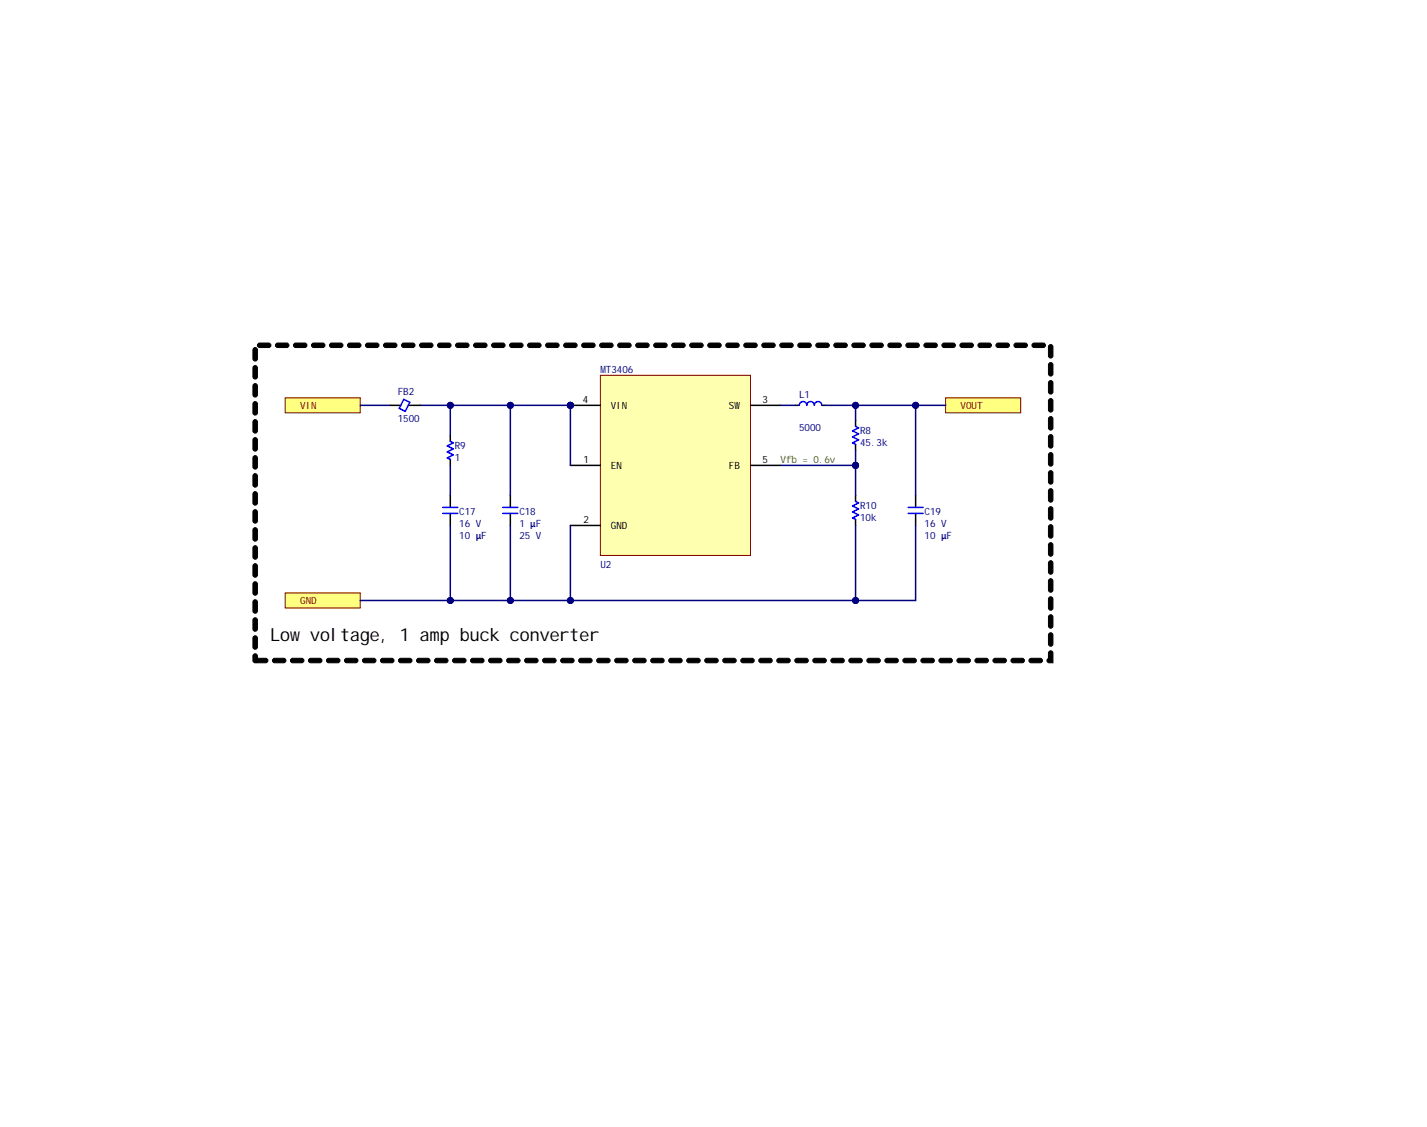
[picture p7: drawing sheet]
<svg xmlns="http://www.w3.org/2000/svg" width="241mm" height="190mm" viewBox="0 0 241 190" stroke-linecap="round" stroke-linejoin="round" font-family="sans-serif">
<defs><g id="words">
<text font-size="3" x="45.7" y="108.4">Low voltage, 1 amp buck converter</text>
<g font-size="1.7" fill="#000080">
<text x="101.5" y="63">MT3406</text>
<text x="67.3" y="71.4">1500</text>
<text x="67.3" y="66.8">FB2</text>
<text x="135.1" y="67.3">L1</text>
<text x="76.9" y="78">1</text>
<text x="76.9" y="76">R9</text>
<text x="135.1" y="72.9">5000</text>
<text x="145.4" y="75.5">45.3k</text>
<text x="145.4" y="73.4">R8</text>
<text x="77.7" y="89.2">16 V</text>
<text x="77.7" y="87.1">C17</text>
<text x="87.8" y="89.2">1 µF</text>
<text x="87.8" y="87.1">C18</text>
<text x="145.4" y="88.1">10k</text>
<text x="145.4" y="86.1">R10</text>
<text x="156.3" y="89.2">16 V</text>
<text x="156.3" y="87.1">C19</text>
<text x="77.7" y="91.2">10 µF</text>
<text x="87.8" y="91.2">25 V</text>
<text x="156.3" y="91.2">10 µF</text>
<text x="101.5" y="96">U2</text>
</g>
<g font-size="1.7" fill="#800000">
<text x="50.8" y="69.1">VIN</text>
<text x="162.4" y="69.1">VOUT</text>
<text x="50.8" y="102.1">GND</text>
</g>
<g font-size="1.7">
<text x="98.6" y="68.1">4</text>
<text x="103.3" y="69.1">VIN</text>
<text x="123.3" y="69.1">SW</text>
<text x="128.9" y="68.1">3</text>
<text x="98.6" y="78.2">1</text>
<text x="103.3" y="79.3">EN</text>
<text x="123.3" y="79.3">FB</text>
<text x="128.9" y="78.2">5</text>
<text x="98.6" y="88.4">2</text>
<text x="103.3" y="89.4">GND</text>
</g>
<text font-size="1.7" fill="#38761d" x="132" y="78.2">Vfb = 0.6v</text>
</g></defs>
<circle cx="96.4" cy="68.5" r=".51" fill="#000080"/>
<circle cx="96.4" cy="68.5" r=".51" fill="none" stroke="#000080" stroke-width=".17"/>
<path d="M101.5 63.4h25.4v30.5h-25.4z" fill-rule="evenodd" fill="#ffffb0"/>
<path d="M101.5 63.4h25.4v30.5h-25.4z" fill="none" stroke="#800000" stroke-width=".17"/>
<path d="M96.4 78.7h5.1M96.4 68.5h5.1M126.9 68.5h5.1M96.4 88.8h5.1" fill="none" stroke="#000" stroke-width=".25"/>
<circle cx="96.4" cy="68.5" r=".51" fill="#000080"/>
<circle cx="96.4" cy="68.5" r=".51" fill="none" stroke="#000080" stroke-width=".17"/>
<g fill="none" stroke="#000" stroke-width=".25">
<path d="M76.1 73.6v1M76.1 77.7v1M126.9 78.7h5.1M134.5 68.5h.5M139.1 68.5h.5M144.7 71.1v1M144.7 75.1v1M76.1 83.7v2.1M76.1 86.8v2M86.3 83.7v2.1M86.3 86.8v2M144.7 83.7v1.1"/>
<path d="M144.7 87.8v1M154.8 83.7v2.1M154.8 86.8v2"/>
</g>
<path d="M76.1 74.6l.6 .3-1.1 .5 1.1 .5-1.1 .5 1.1 .5-1.1 .5 .5 .3M135.1 68.5a.63 .63 0 0 1 .7-.6 .63 .63 0 0 1 .6 .6 .63 .63 0 0 1 .7-.6 .63 .63 0 0 1 .6 .6 .64 .64 0 0 1 .6-.6 .64 .64 0 0 1 .7 .6M144.7 72.1l.5 .2-1 .5 1 .5-1 .5 1 .6-1 .5 .5 .2M74.9 86.8h2.5M74.9 85.8h2.5M85 86.8h2.6M85 85.8h2.6M144.7 84.8l.5 .2-1 .5 1 .5-1 .5 1 .5-1 .5 .5 .3M153.6 86.8h2.5M153.6 85.8h2.5" fill="none" stroke="#00f" stroke-width=".25"/>
<path d="M159.9 67.2h12.7v2.6h-12.7z" fill-rule="evenodd" fill="#ffff80"/>
<path d="M159.9 67.2h12.7v2.6h-12.7z" fill="none" stroke="#800000" stroke-width=".17"/>
<path d="M48.2 100.2h12.7v2.6h-12.7z" fill-rule="evenodd" fill="#ffff80"/>
<path d="M48.2 100.2h12.7v2.6h-12.7z" fill="none" stroke="#800000" stroke-width=".17"/>
<path d="M48.2 67.2h12.7v2.6h-12.7z" fill-rule="evenodd" fill="#ffff80"/>
<path d="M48.2 67.2h12.7v2.6h-12.7z" fill="none" stroke="#800000" stroke-width=".17"/>
<path d="M154.8 88.8v12.7h-58.4" fill="none" stroke="#000080" stroke-width=".25"/>
<circle cx="96.4" cy="101.5" r=".51" fill="#000080"/>
<circle cx="96.4" cy="101.5" r=".51" fill="none" stroke="#000080" stroke-width=".17"/>
<circle cx="144.7" cy="101.5" r=".51" fill="#000080"/>
<circle cx="144.7" cy="101.5" r=".51" fill="none" stroke="#000080" stroke-width=".17"/>
<path d="M132 68.5h2.5M139.6 68.5h15.2v15.2" fill="none" stroke="#000080" stroke-width=".25"/>
<circle cx="144.7" cy="68.5" r=".51" fill="#000080"/>
<circle cx="144.7" cy="68.5" r=".51" fill="none" stroke="#000080" stroke-width=".17"/>
<circle cx="154.8" cy="68.5" r=".51" fill="#000080"/>
<circle cx="154.8" cy="68.5" r=".51" fill="none" stroke="#000080" stroke-width=".17"/>
<path d="M132 78.7h12.7" fill="none" stroke="#000080" stroke-width=".25"/>
<circle cx="144.7" cy="78.7" r=".51" fill="#000080"/>
<circle cx="144.7" cy="78.7" r=".51" fill="none" stroke="#000080" stroke-width=".17"/>
<path d="M144.7 68.5v2.6" fill="none" stroke="#000080" stroke-width=".25"/>
<circle cx="144.7" cy="68.5" r=".51" fill="#000080"/>
<circle cx="144.7" cy="68.5" r=".51" fill="none" stroke="#000080" stroke-width=".17"/>
<path d="M144.7 88.8v12.7" fill="none" stroke="#000080" stroke-width=".25"/>
<circle cx="144.7" cy="101.5" r=".51" fill="#000080"/>
<circle cx="144.7" cy="101.5" r=".51" fill="none" stroke="#000080" stroke-width=".17"/>
<path d="M144.7 78.7v5" fill="none" stroke="#000080" stroke-width=".25"/>
<circle cx="144.7" cy="78.7" r=".51" fill="#000080"/>
<circle cx="144.7" cy="78.7" r=".51" fill="none" stroke="#000080" stroke-width=".17"/>
<path d="M144.7 76.1v2.6" fill="none" stroke="#000080" stroke-width=".25"/>
<circle cx="144.7" cy="78.7" r=".51" fill="#000080"/>
<circle cx="144.7" cy="78.7" r=".51" fill="none" stroke="#000080" stroke-width=".17"/>
<path d="M96.4 68.5v10.2" fill="none" stroke="#000080" stroke-width=".25"/>
<circle cx="96.4" cy="68.5" r=".51" fill="#000080"/>
<circle cx="96.4" cy="68.5" r=".51" fill="none" stroke="#000080" stroke-width=".17"/>
<path d="M76.1 88.8v12.7h20.3v-12.7" fill="none" stroke="#000080" stroke-width=".25"/>
<circle cx="76.1" cy="101.5" r=".51" fill="#000080"/>
<circle cx="76.1" cy="101.5" r=".51" fill="none" stroke="#000080" stroke-width=".17"/>
<circle cx="86.3" cy="101.5" r=".51" fill="#000080"/>
<circle cx="86.3" cy="101.5" r=".51" fill="none" stroke="#000080" stroke-width=".17"/>
<circle cx="96.4" cy="101.5" r=".51" fill="#000080"/>
<circle cx="96.4" cy="101.5" r=".51" fill="none" stroke="#000080" stroke-width=".17"/>
<path d="M96.4 68.5h-20.3v5.1" fill="none" stroke="#000080" stroke-width=".25"/>
<circle cx="96.4" cy="68.5" r=".51" fill="#000080"/>
<circle cx="96.4" cy="68.5" r=".51" fill="none" stroke="#000080" stroke-width=".17"/>
<circle cx="86.3" cy="68.5" r=".51" fill="#000080"/>
<circle cx="86.3" cy="68.5" r=".51" fill="none" stroke="#000080" stroke-width=".17"/>
<circle cx="76.1" cy="68.5" r=".51" fill="#000080"/>
<circle cx="76.1" cy="68.5" r=".51" fill="none" stroke="#000080" stroke-width=".17"/>
<path d="M76.1 78.7v5M86.3 68.5v15.2" fill="none" stroke="#000080" stroke-width=".25"/>
<circle cx="86.3" cy="68.5" r=".51" fill="#000080"/>
<circle cx="86.3" cy="68.5" r=".51" fill="none" stroke="#000080" stroke-width=".17"/>
<path d="M86.3 88.8v12.7" fill="none" stroke="#000080" stroke-width=".25"/>
<circle cx="86.3" cy="101.5" r=".51" fill="#000080"/>
<circle cx="86.3" cy="101.5" r=".51" fill="none" stroke="#000080" stroke-width=".17"/>
<path d="M71.1 68.5h5" fill="none" stroke="#000080" stroke-width=".25"/>
<circle cx="76.1" cy="68.5" r=".51" fill="#000080"/>
<circle cx="76.1" cy="68.5" r=".51" fill="none" stroke="#000080" stroke-width=".17"/>
<path d="M60.9 68.5h5.1M60.9 101.5h15.2" fill="none" stroke="#000080" stroke-width=".25"/>
<circle cx="76.1" cy="101.5" r=".51" fill="#000080"/>
<circle cx="76.1" cy="101.5" r=".51" fill="none" stroke="#000080" stroke-width=".17"/>
<path d="M154.8 68.5h5.1" fill="none" stroke="#000080" stroke-width=".25"/>
<circle cx="154.8" cy="68.5" r=".51" fill="#000080"/>
<circle cx="154.8" cy="68.5" r=".51" fill="none" stroke="#000080" stroke-width=".17"/>
<path d="M66 68.5h1.8M69 68.5h2.1" fill="none" stroke="#000" stroke-width=".25"/>
<path d="M68.3 67.5l1 .5-.8 1.5-1-.5z" fill="none" stroke="#00f" stroke-width=".25"/>
<path d="M42.8 110.7a.38 .38 0 0 1 .4-.2 .38 .38 0 0 1 .3 .4v.8a.38 .38 0 0 1-.4 .3 .38 .38 0 0 1-.3-.3zM42.8 107.7a.38 .38 0 0 1 .4-.2 .38 .38 0 0 1 .3 .3v1.6a.38 .38 0 0 1-.4 .3 .38 .38 0 0 1-.3-.3zM42.8 104.6a.38 .38 0 0 1 .4-.2 .38 .38 0 0 1 .3 .4v1.5a.38 .38 0 0 1-.4 .4 .38 .38 0 0 1-.3-.4zM42.8 101.6a.38 .38 0 0 1 .4-.2 .38 .38 0 0 1 .3 .4v1.5a.38 .38 0 0 1-.4 .4 .38 .38 0 0 1-.3-.4zM42.8 98.5a.38 .38 0 0 1 .4-.2 .38 .38 0 0 1 .3 .4v1.5a.38 .38 0 0 1-.4 .4 .38 .38 0 0 1-.3-.4zM42.8 95.5a.38 .38 0 0 1 .4-.2 .38 .38 0 0 1 .3 .4v1.5a.38 .38 0 0 1-.4 .4 .38 .38 0 0 1-.3-.4zM42.8 92.4a.38 .38 0 0 1 .4-.1 .38 .38 0 0 1 .3 .3v1.5a.38 .38 0 0 1-.4 .4 .38 .38 0 0 1-.3-.4zM42.8 89.4a.38 .38 0 0 1 .4-.2 .38 .38 0 0 1 .3 .4v1.5a.38 .38 0 0 1-.4 .4 .38 .38 0 0 1-.3-.4zM42.8 86.3a.38 .38 0 0 1 .4-.1 .38 .38 0 0 1 .3 .3v1.6a.38 .38 0 0 1-.4 .3 .38 .38 0 0 1-.3-.3zM42.8 83.3a.38 .38 0 0 1 .4-.2 .38 .38 0 0 1 .3 .4v1.5a.38 .38 0 0 1-.4 .4 .38 .38 0 0 1-.3-.4zM42.8 80.3a.38 .38 0 0 1 .4-.2 .38 .38 0 0 1 .3 .3v1.6a.38 .38 0 0 1-.4 .3 .38 .38 0 0 1-.3-.3zM42.8 77.2a.38 .38 0 0 1 .4-.2 .38 .38 0 0 1 .3 .4v1.5a.38 .38 0 0 1-.4 .4 .38 .38 0 0 1-.3-.4zM42.8 74.2a.38 .38 0 0 1 .4-.2 .38 .38 0 0 1 .3 .4v1.5a.38 .38 0 0 1-.4 .4 .38 .38 0 0 1-.3-.4zM42.8 71.1a.38 .38 0 0 1 .4-.2 .38 .38 0 0 1 .3 .4v1.5a.38 .38 0 0 1-.4 .4 .38 .38 0 0 1-.3-.4zM42.8 68.1a.38 .38 0 0 1 .4-.2 .38 .38 0 0 1 .3 .4v1.5a.38 .38 0 0 1-.4 .4 .38 .38 0 0 1-.3-.4zM42.8 65a.38 .38 0 0 1 .4-.2 .38 .38 0 0 1 .3 .4v1.5a.38 .38 0 0 1-.4 .4 .38 .38 0 0 1-.3-.4zM42.8 62a.38 .38 0 0 1 .4-.2 .38 .38 0 0 1 .3 .4v1.5a.38 .38 0 0 1-.4 .4 .38 .38 0 0 1-.3-.4zM42.8 58.9a.38 .38 0 0 1 .4-.1 .38 .38 0 0 1 .3 .3v1.5a.38 .38 0 0 1-.4 .4 .38 .38 0 0 1-.3-.4zM43.6 58.2l.3-.2h1.5a.38 .38 0 0 1 .4 .4 .38 .38 0 0 1-.4 .3h-1.5a.38 .38 0 0 1-.3-.5zM46.6 58.2l.4-.2h1.5a.38 .38 0 0 1 .4 .4 .38 .38 0 0 1-.4 .3h-1.5a.38 .38 0 0 1-.4-.5zM49.7 58.2l.3-.2h1.5a.38 .38 0 0 1 .4 .4 .38 .38 0 0 1-.4 .3h-1.5a.38 .38 0 0 1-.3-.5zM52.7 58.2l.3-.2h1.6a.38 .38 0 0 1 .4 .4 .38 .38 0 0 1-.4 .3h-1.6a.38 .38 0 0 1-.3-.5zM55.8 58.2l.3-.2h1.5a.38 .38 0 0 1 .4 .4 .38 .38 0 0 1-.4 .3h-1.5a.38 .38 0 0 1-.3-.5zM58.8 58.2l.3-.2h1.6a.38 .38 0 0 1 .3 .4 .38 .38 0 0 1-.3 .3h-1.6a.38 .38 0 0 1-.3-.5zM61.9 58.2l.3-.2h1.5a.38 .38 0 0 1 .4 .4 .38 .38 0 0 1-.4 .3h-1.5a.38 .38 0 0 1-.3-.5zM64.9 58.2l.3-.2h1.6a.38 .38 0 0 1 .3 .4 .38 .38 0 0 1-.3 .3h-1.6a.38 .38 0 0 1-.3-.5zM67.9 58.2l.4-.2h1.5a.38 .38 0 0 1 .4 .4 .38 .38 0 0 1-.4 .3h-1.5a.38 .38 0 0 1-.4-.5zM71 58.2l.3-.2h1.5a.38 .38 0 0 1 .4 .4 .38 .38 0 0 1-.4 .3h-1.5a.38 .38 0 0 1-.3-.5zM74 58.2l.4-.2h1.5a.38 .38 0 0 1 .4 .4 .38 .38 0 0 1-.4 .3h-1.5a.38 .38 0 0 1-.4-.5zM77.1 58.2l.3-.2h1.5a.38 .38 0 0 1 .4 .4 .38 .38 0 0 1-.4 .3h-1.5a.38 .38 0 0 1-.3-.5zM80.1 58.2l.4-.2h1.5a.38 .38 0 0 1 .4 .4 .38 .38 0 0 1-.4 .3h-1.5a.38 .38 0 0 1-.4-.5zM83.2 58.2l.3-.2h1.5a.38 .38 0 0 1 .4 .4 .38 .38 0 0 1-.4 .3h-1.5a.38 .38 0 0 1-.3-.5zM86.2 58.2l.3-.2h1.6a.38 .38 0 0 1 .4 .4 .38 .38 0 0 1-.4 .3h-1.6a.38 .38 0 0 1-.3-.5zM89.3 58.2l.3-.2h1.5a.38 .38 0 0 1 .4 .4 .38 .38 0 0 1-.4 .3h-1.5a.38 .38 0 0 1-.3-.5zM92.3 58.2l.3-.2h1.6a.38 .38 0 0 1 .3 .4 .38 .38 0 0 1-.3 .3h-1.6a.38 .38 0 0 1-.3-.5zM95.4 58.2l.3-.2h1.5a.38 .38 0 0 1 .4 .4 .38 .38 0 0 1-.4 .3h-1.5a.38 .38 0 0 1-.3-.5zM98.4 58.2l.3-.2h1.6a.38 .38 0 0 1 .3 .4 .38 .38 0 0 1-.3 .3h-1.6a.38 .38 0 0 1-.3-.5zM101.5 58.2l.3-.2h1.5a.38 .38 0 0 1 .4 .4 .38 .38 0 0 1-.4 .3h-1.5a.38 .38 0 0 1-.3-.5zM104.5 58.2l.3-.2h1.5a.38 .38 0 0 1 .4 .4 .38 .38 0 0 1-.4 .3h-1.5a.38 .38 0 0 1-.3-.5zM107.5 58.2l.4-.2h1.5a.38 .38 0 0 1 .4 .4 .38 .38 0 0 1-.4 .3h-1.5a.38 .38 0 0 1-.4-.5zM110.6 58.2l.3-.2h1.5a.38 .38 0 0 1 .4 .4 .38 .38 0 0 1-.4 .3h-1.5a.38 .38 0 0 1-.3-.5zM113.6 58.2l.4-.2h1.5a.38 .38 0 0 1 .4 .4 .38 .38 0 0 1-.4 .3h-1.5a.38 .38 0 0 1-.4-.5zM116.7 58.2l.3-.2h1.5a.38 .38 0 0 1 .4 .4 .38 .38 0 0 1-.4 .3h-1.5a.38 .38 0 0 1-.3-.5zM119.7 58.2l.4-.2h1.5a.38 .38 0 0 1 .4 .4 .38 .38 0 0 1-.4 .3h-1.5a.38 .38 0 0 1-.4-.5zM122.8 58.2l.3-.2h1.5a.38 .38 0 0 1 .4 .4 .38 .38 0 0 1-.4 .3h-1.5a.38 .38 0 0 1-.3-.5zM125.8 58.2l.3-.2h1.6a.38 .38 0 0 1 .3 .4 .38 .38 0 0 1-.3 .3h-1.6a.38 .38 0 0 1-.3-.5zM128.9 58.2l.3-.2h1.5a.38 .38 0 0 1 .4 .4 .38 .38 0 0 1-.4 .3h-1.5a.38 .38 0 0 1-.3-.5zM131.9 58.2l.3-.2h1.6a.38 .38 0 0 1 .3 .4 .38 .38 0 0 1-.3 .3h-1.6a.38 .38 0 0 1-.3-.5zM135 58.2l.3-.2h1.5a.38 .38 0 0 1 .4 .4 .38 .38 0 0 1-.4 .3h-1.5a.38 .38 0 0 1-.3-.5zM138 58.2l.3-.2h1.6a.38 .38 0 0 1 .3 .4 .38 .38 0 0 1-.3 .3h-1.6a.38 .38 0 0 1-.3-.5zM141 58.2l.4-.2h1.5a.38 .38 0 0 1 .4 .4 .38 .38 0 0 1-.4 .3h-1.5a.38 .38 0 0 1-.4-.5zM144.1 58.2l.3-.2h1.5a.38 .38 0 0 1 .4 .4 .38 .38 0 0 1-.4 .3h-1.5a.38 .38 0 0 1-.3-.5zM147.1 58.2l.4-.2h1.5a.38 .38 0 0 1 .4 .4 .38 .38 0 0 1-.4 .3h-1.5a.38 .38 0 0 1-.4-.5zM150.2 58.2l.3-.2h1.5a.38 .38 0 0 1 .4 .4 .38 .38 0 0 1-.4 .3h-1.5a.38 .38 0 0 1-.3-.5zM153.2 58.2l.4-.2h1.5a.38 .38 0 0 1 .4 .4 .38 .38 0 0 1-.4 .3h-1.5a.38 .38 0 0 1-.4-.5zM156.3 58.2l.3-.2h1.5a.38 .38 0 0 1 .4 .4 .38 .38 0 0 1-.4 .3h-1.5a.38 .38 0 0 1-.3-.5zM159.3 58.2l.3-.2h1.6a.38 .38 0 0 1 .4 .4 .38 .38 0 0 1-.4 .3h-1.6a.38 .38 0 0 1-.3-.5zM162.4 58.2l.3-.2h1.5a.38 .38 0 0 1 .4 .4 .38 .38 0 0 1-.4 .3h-1.5a.38 .38 0 0 1-.3-.5zM165.4 58.2l.3-.2h1.6a.38 .38 0 0 1 .3 .4 .38 .38 0 0 1-.3 .3h-1.6a.38 .38 0 0 1-.3-.5zM168.5 58.2l.3-.2h1.5a.38 .38 0 0 1 .4 .4 .38 .38 0 0 1-.4 .3h-1.5a.38 .38 0 0 1-.3-.5zM171.5 58.2l.3-.2h1.6a.38 .38 0 0 1 .3 .4 .38 .38 0 0 1-.3 .3h-1.6a.38 .38 0 0 1-.3-.5zM174.5 58.2l.4-.2h1.5a.38 .38 0 0 1 .4 .4 .38 .38 0 0 1-.4 .3h-1.5a.38 .38 0 0 1-.4-.5zM177.3 58.4a.38 .38 0 0 1 .5-.1 .38 .38 0 0 1 .2 .3v1.5a.38 .38 0 0 1-.3 .4 .38 .38 0 0 1-.4-.4zM177.3 61.5a.38 .38 0 0 1 .5-.2 .38 .38 0 0 1 .2 .4v1.5a.38 .38 0 0 1-.3 .4 .38 .38 0 0 1-.4-.4zM177.3 64.5a.38 .38 0 0 1 .5-.2 .38 .38 0 0 1 .2 .4v1.5a.38 .38 0 0 1-.3 .4 .38 .38 0 0 1-.4-.4zM177.3 67.6a.38 .38 0 0 1 .5-.2 .38 .38 0 0 1 .2 .4v1.5a.38 .38 0 0 1-.3 .4 .38 .38 0 0 1-.4-.4zM177.3 70.6a.38 .38 0 0 1 .5-.2 .38 .38 0 0 1 .2 .4v1.5a.38 .38 0 0 1-.3 .4 .38 .38 0 0 1-.4-.4zM177.3 73.7a.38 .38 0 0 1 .5-.2 .38 .38 0 0 1 .2 .3v1.6a.38 .38 0 0 1-.3 .3 .38 .38 0 0 1-.4-.3zM177.3 76.7a.38 .38 0 0 1 .5-.2 .38 .38 0 0 1 .2 .4v1.5a.38 .38 0 0 1-.3 .4 .38 .38 0 0 1-.4-.4zM177.3 79.7a.38 .38 0 0 1 .5-.1 .38 .38 0 0 1 .2 .3v1.6a.38 .38 0 0 1-.3 .3 .38 .38 0 0 1-.4-.3zM177.3 82.8a.38 .38 0 0 1 .5-.2 .38 .38 0 0 1 .2 .4v1.5a.38 .38 0 0 1-.3 .4 .38 .38 0 0 1-.4-.4zM177.3 85.8a.38 .38 0 0 1 .5-.1 .38 .38 0 0 1 .2 .3v1.5a.38 .38 0 0 1-.3 .4 .38 .38 0 0 1-.4-.4zM177.3 88.9a.38 .38 0 0 1 .5-.2 .38 .38 0 0 1 .2 .4v1.5a.38 .38 0 0 1-.3 .4 .38 .38 0 0 1-.4-.4zM177.3 91.9a.38 .38 0 0 1 .5-.2 .38 .38 0 0 1 .2 .4v1.5a.38 .38 0 0 1-.3 .4 .38 .38 0 0 1-.4-.4zM177.3 95a.38 .38 0 0 1 .5-.2 .38 .38 0 0 1 .2 .4v1.5a.38 .38 0 0 1-.3 .4 .38 .38 0 0 1-.4-.4zM177.3 98a.38 .38 0 0 1 .5-.2 .38 .38 0 0 1 .2 .4v1.5a.38 .38 0 0 1-.3 .4 .38 .38 0 0 1-.4-.4zM177.3 101.1a.38 .38 0 0 1 .5-.2 .38 .38 0 0 1 .2 .3v1.6a.38 .38 0 0 1-.3 .4 .38 .38 0 0 1-.4-.4zM177.3 104.1a.38 .38 0 0 1 .5-.2 .38 .38 0 0 1 .2 .4v1.5a.38 .38 0 0 1-.3 .4 .38 .38 0 0 1-.4-.4zM177.3 107.2a.38 .38 0 0 1 .5-.2 .38 .38 0 0 1 .2 .3v1.6a.38 .38 0 0 1-.3 .3 .38 .38 0 0 1-.4-.3zM177.3 110.2a.38 .38 0 0 1 .5-.2 .38 .38 0 0 1 .2 .4v1.6h-.6a.38 .38 0 0 1-.4-.3 .38 .38 0 0 1 .4-.4h.3l-.4 .4zM174 111.5l.4-.2h1.5a.38 .38 0 0 1 .4 .4 .38 .38 0 0 1-.4 .3h-1.5a.38 .38 0 0 1-.4-.5zM171 111.5l.3-.2h1.5a.38 .38 0 0 1 .4 .4 .38 .38 0 0 1-.4 .3h-1.5a.38 .38 0 0 1-.3-.5zM168 111.5l.3-.2h1.5a.38 .38 0 0 1 .4 .4 .38 .38 0 0 1-.4 .3h-1.5a.38 .38 0 0 1-.3-.5zM164.9 111.5l.3-.2h1.6a.38 .38 0 0 1 .3 .4 .38 .38 0 0 1-.3 .3h-1.6a.38 .38 0 0 1-.3-.5zM161.9 111.5l.3-.2h1.5a.38 .38 0 0 1 .4 .4 .38 .38 0 0 1-.4 .3h-1.5a.38 .38 0 0 1-.3-.5zM158.8 111.5l.3-.2h1.6a.38 .38 0 0 1 .3 .4 .38 .38 0 0 1-.3 .3h-1.6a.38 .38 0 0 1-.3-.5zM155.8 111.5l.3-.2h1.5a.38 .38 0 0 1 .4 .4 .38 .38 0 0 1-.4 .3h-1.5a.38 .38 0 0 1-.3-.5zM152.7 111.5l.3-.2h1.6a.38 .38 0 0 1 .4 .4 .38 .38 0 0 1-.4 .3h-1.6a.38 .38 0 0 1-.3-.5zM149.7 111.5l.3-.2h1.5a.38 .38 0 0 1 .4 .4 .38 .38 0 0 1-.4 .3h-1.5a.38 .38 0 0 1-.3-.5zM146.6 111.5l.4-.2h1.5a.38 .38 0 0 1 .4 .4 .38 .38 0 0 1-.4 .3h-1.5a.38 .38 0 0 1-.4-.5zM143.6 111.5l.3-.2h1.5a.38 .38 0 0 1 .4 .4 .38 .38 0 0 1-.4 .3h-1.5a.38 .38 0 0 1-.3-.5zM140.5 111.5l.4-.2h1.5a.38 .38 0 0 1 .4 .4 .38 .38 0 0 1-.4 .3h-1.5a.38 .38 0 0 1-.4-.5zM137.5 111.5l.3-.2h1.5a.38 .38 0 0 1 .4 .4 .38 .38 0 0 1-.4 .3h-1.5a.38 .38 0 0 1-.3-.5zM134.4 111.5l.4-.2h1.5a.38 .38 0 0 1 .4 .4 .38 .38 0 0 1-.4 .3h-1.5a.38 .38 0 0 1-.4-.5zM131.4 111.5l.3-.2h1.6a.38 .38 0 0 1 .3 .4 .38 .38 0 0 1-.3 .3h-1.6a.38 .38 0 0 1-.3-.5zM128.4 111.5l.3-.2h1.5a.38 .38 0 0 1 .4 .4 .38 .38 0 0 1-.4 .3h-1.5a.38 .38 0 0 1-.3-.5zM125.3 111.5l.3-.2h1.6a.38 .38 0 0 1 .3 .4 .38 .38 0 0 1-.3 .3h-1.6a.38 .38 0 0 1-.3-.5zM122.3 111.5l.3-.2h1.5a.38 .38 0 0 1 .4 .4 .38 .38 0 0 1-.4 .3h-1.5a.38 .38 0 0 1-.3-.5zM119.2 111.5l.3-.2h1.6a.38 .38 0 0 1 .3 .4 .38 .38 0 0 1-.3 .3h-1.6a.38 .38 0 0 1-.3-.5zM116.2 111.5l.3-.2h1.5a.38 .38 0 0 1 .4 .4 .38 .38 0 0 1-.4 .3h-1.5a.38 .38 0 0 1-.3-.5zM113.1 111.5l.4-.2h1.5a.38 .38 0 0 1 .4 .4 .38 .38 0 0 1-.4 .3h-1.5a.38 .38 0 0 1-.4-.5zM110.1 111.5l.3-.2h1.5a.38 .38 0 0 1 .4 .4 .38 .38 0 0 1-.4 .3h-1.5a.38 .38 0 0 1-.3-.5zM107 111.5l.4-.2h1.5a.38 .38 0 0 1 .4 .4 .38 .38 0 0 1-.4 .3h-1.5a.38 .38 0 0 1-.4-.5zM104 111.5l.3-.2h1.5a.38 .38 0 0 1 .4 .4 .38 .38 0 0 1-.4 .3h-1.5a.38 .38 0 0 1-.3-.5zM100.9 111.5l.4-.2h1.5a.38 .38 0 0 1 .4 .4 .38 .38 0 0 1-.4 .3h-1.5a.38 .38 0 0 1-.4-.5zM97.9 111.5l.3-.2h1.5a.38 .38 0 0 1 .4 .4 .38 .38 0 0 1-.4 .3h-1.5a.38 .38 0 0 1-.3-.5zM94.9 111.5l.3-.2h1.5a.38 .38 0 0 1 .4 .4 .38 .38 0 0 1-.4 .3h-1.5a.38 .38 0 0 1-.3-.5zM91.8 111.5l.3-.2h1.6a.38 .38 0 0 1 .3 .4 .38 .38 0 0 1-.3 .3h-1.6a.38 .38 0 0 1-.3-.5zM88.8 111.5l.3-.2h1.5a.38 .38 0 0 1 .4 .4 .38 .38 0 0 1-.4 .3h-1.5a.38 .38 0 0 1-.3-.5zM85.7 111.5l.3-.2h1.6a.38 .38 0 0 1 .3 .4 .38 .38 0 0 1-.3 .3h-1.6a.38 .38 0 0 1-.3-.5zM82.7 111.5l.3-.2h1.5a.38 .38 0 0 1 .4 .4 .38 .38 0 0 1-.4 .3h-1.5a.38 .38 0 0 1-.3-.5zM79.6 111.5l.4-.2h1.5a.38 .38 0 0 1 .4 .4 .38 .38 0 0 1-.4 .3h-1.5a.38 .38 0 0 1-.4-.5zM76.6 111.5l.3-.2h1.5a.38 .38 0 0 1 .4 .4 .38 .38 0 0 1-.4 .3h-1.5a.38 .38 0 0 1-.3-.5zM73.5 111.5l.4-.2h1.5a.38 .38 0 0 1 .4 .4 .38 .38 0 0 1-.4 .3h-1.5a.38 .38 0 0 1-.4-.5zM70.5 111.5l.3-.2h1.5a.38 .38 0 0 1 .4 .4 .38 .38 0 0 1-.4 .3h-1.5a.38 .38 0 0 1-.3-.5zM67.4 111.5l.4-.2h1.5a.38 .38 0 0 1 .4 .4 .38 .38 0 0 1-.4 .3h-1.5a.38 .38 0 0 1-.4-.5zM64.4 111.5l.3-.2h1.5a.38 .38 0 0 1 .4 .4 .38 .38 0 0 1-.4 .3h-1.5a.38 .38 0 0 1-.3-.5zM61.3 111.5l.4-.2h1.5a.38 .38 0 0 1 .4 .4 .38 .38 0 0 1-.4 .3h-1.5a.38 .38 0 0 1-.4-.5zM58.3 111.5l.3-.2h1.6a.38 .38 0 0 1 .3 .4 .38 .38 0 0 1-.3 .3h-1.6a.38 .38 0 0 1-.3-.5zM55.3 111.5l.3-.2h1.5a.38 .38 0 0 1 .4 .4 .38 .38 0 0 1-.4 .3h-1.5a.38 .38 0 0 1-.3-.5zM52.2 111.5l.3-.2h1.6a.38 .38 0 0 1 .3 .4 .38 .38 0 0 1-.3 .3h-1.6a.38 .38 0 0 1-.3-.5zM49.2 111.5l.3-.2h1.5a.38 .38 0 0 1 .4 .4 .38 .38 0 0 1-.4 .3h-1.5a.38 .38 0 0 1-.3-.5zM46.1 111.5l.3-.2h1.6a.38 .38 0 0 1 .4 .4 .38 .38 0 0 1-.4 .3h-1.6a.38 .38 0 0 1-.3-.5zM43.1 111.5l.3-.2h1.5a.38 .38 0 0 1 .4 .4 .38 .38 0 0 1-.4 .3h-1.5a.38 .38 0 0 1-.3-.5z" fill="#000" stroke="#000" stroke-width=".17"/>
<use href="#words"/>
</svg>
